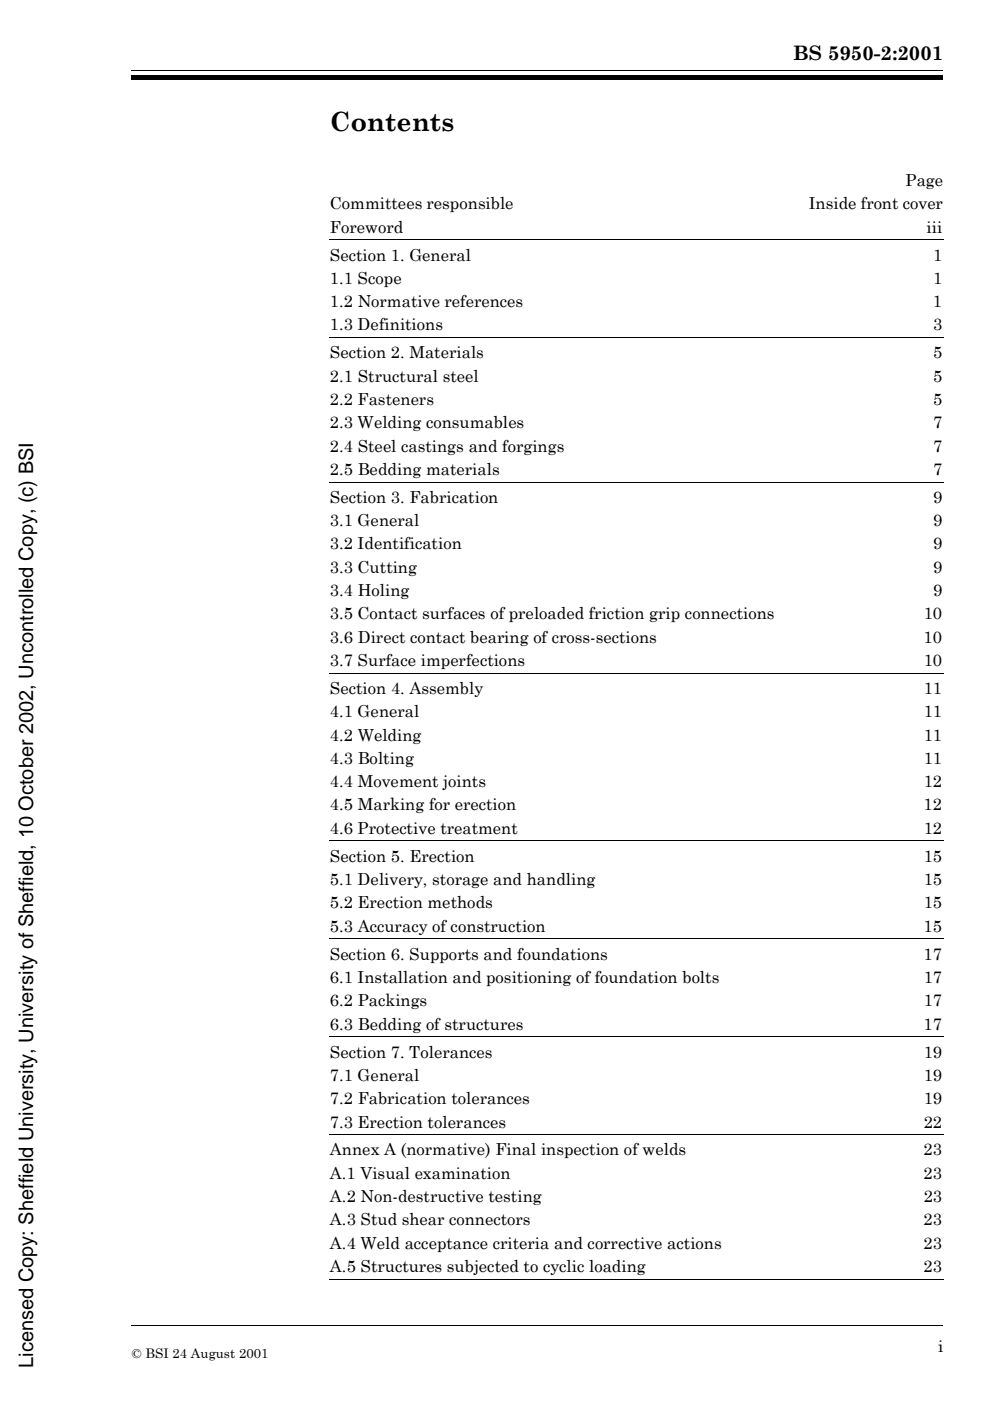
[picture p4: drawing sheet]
<svg xmlns="http://www.w3.org/2000/svg" width="210mm" height="297mm" viewBox="0 0 210 297" stroke-linecap="round" stroke-linejoin="round" font-family="sans-serif">
<defs><g id="words">
<text font-size="5.6" x="69.9" y="27.8">Contents</text>
<g font-size="4.2">
<text x="168.2" y="12.8">BS 5950-2:2001</text>
<text x="7.1" y="290" transform="rotate(-90 7.1 290)">Licensed Copy: Sheffield University, University of Sheffield, 10 October 2002, Uncontrolled Copy, (c) BSI</text>
</g>
<g font-size="3.5">
<text x="192" y="39.4">Page</text>
<text x="69.9" y="44.4">Committees responsible</text>
<text x="171.5" y="44.4">Inside front cover</text>
<text x="69.9" y="49.3">Foreword</text>
<text x="196.4" y="49.3">iii</text>
<text x="69.9" y="55.2">Section 1. General</text>
<text x="197.8" y="55.2">1</text>
<text x="69.9" y="60.2">1.1 Scope</text>
<text x="69.9" y="65.1">1.2 Normative references</text>
<text x="197.8" y="65.1">1</text>
<text x="197.8" y="60.2">1</text>
<text x="69.9" y="70.1">1.3 Definitions</text>
<text x="197.8" y="70.1">3</text>
<text x="69.9" y="76">Section 2. Materials</text>
<text x="197.9" y="76">5</text>
<text x="69.9" y="80.9">2.1 Structural steel</text>
<text x="197.8" y="80.9">5</text>
<text x="69.9" y="85.9">2.2 Fasteners</text>
<text x="197.8" y="85.9">5</text>
<text x="69.9" y="90.8">2.3 Welding consumables</text>
<text x="69.9" y="95.8">2.4 Steel castings and forgings</text>
<text x="197.8" y="90.8">7</text>
<text x="197.8" y="95.8">7</text>
<text x="69.9" y="100.7">2.5 Bedding materials</text>
<text x="197.8" y="100.7">7</text>
<text x="69.9" y="106.6">Section 3. Fabrication</text>
<text x="197.8" y="106.6">9</text>
<text x="69.9" y="111.6">3.1 General</text>
<text x="197.8" y="111.6">9</text>
<text x="69.9" y="116.5">3.2 Identification</text>
<text x="197.8" y="116.5">9</text>
<text x="69.9" y="121.5">3.3 Cutting</text>
<text x="197.8" y="121.5">9</text>
<text x="69.9" y="126.4">3.4 Holing</text>
<text x="69.9" y="131.3">3.5 Contact surfaces of preloaded friction grip connections</text>
<text x="195.8" y="131.3">10</text>
<text x="197.8" y="126.4">9</text>
<text x="69.9" y="136.3">3.6 Direct contact bearing of cross-sections</text>
<text x="195.8" y="136.3">10</text>
<text x="69.9" y="141.2">3.7 Surface imperfections</text>
<text x="195.9" y="141.2">10</text>
<text x="69.9" y="147.2">Section 4. Assembly</text>
<text x="195.8" y="147.2">11</text>
<text x="69.9" y="152.1">4.1 General</text>
<text x="195.9" y="152.1">11</text>
<text x="69.9" y="157">4.2 Welding</text>
<text x="69.9" y="162">4.3 Bolting</text>
<text x="195.8" y="162">11</text>
<text x="195.8" y="157">11</text>
<text x="69.9" y="166.9">4.4 Movement joints</text>
<text x="195.8" y="166.9">12</text>
<text x="69.9" y="171.8">4.5 Marking for erection</text>
<text x="195.8" y="171.8">12</text>
<text x="69.9" y="176.8">4.6 Protective treatment</text>
<text x="195.9" y="176.8">12</text>
<text x="69.9" y="182.7">Section 5. Erection</text>
<text x="195.9" y="182.7">15</text>
<text x="69.9" y="187.7">5.1 Delivery, storage and handling</text>
<text x="195.9" y="187.7">15</text>
<text x="69.9" y="192.6">5.2 Erection methods</text>
<text x="69.9" y="197.5">5.3 Accuracy of construction</text>
<text x="195.8" y="197.5">15</text>
<text x="195.9" y="192.6">15</text>
<text x="69.9" y="203.5">Section 6. Supports and foundations</text>
<text x="195.8" y="203.5">17</text>
<text x="69.9" y="208.4">6.1 Installation and positioning of foundation bolts</text>
<text x="195.9" y="208.4">17</text>
<text x="69.9" y="213.4">6.2 Packings</text>
<text x="195.8" y="213.4">17</text>
<text x="69.9" y="218.3">6.3 Bedding of structures</text>
<text x="195.8" y="218.3">17</text>
<text x="69.9" y="224.2">Section 7. Tolerances</text>
<text x="195.9" y="224.2">19</text>
<text x="69.9" y="229.2">7.1 General</text>
<text x="195.9" y="229.2">19</text>
<text x="69.9" y="234.1">7.2 Fabrication tolerances</text>
<text x="69.9" y="239.1">7.3 Erection tolerances</text>
<text x="195.9" y="234.1">19</text>
<text x="195.9" y="239.1">22</text>
<text x="69.9" y="245">Annex A (normative) Final inspection of welds</text>
<text x="195.8" y="245">23</text>
<text x="69.9" y="249.9">A.1 Visual examination</text>
<text x="195.8" y="249.9">23</text>
<text x="69.9" y="254.9">A.2 Non-destructive testing</text>
<text x="195.8" y="254.9">23</text>
<text x="69.9" y="259.8">A.3 Stud shear connectors</text>
<text x="195.8" y="259.8">23</text>
<text x="69.9" y="264.8">A.4 Weld acceptance criteria and corrective actions</text>
<text x="69.9" y="269.7">A.5 Structures subjected to cyclic loading</text>
<text x="195.8" y="269.7">23</text>
<text x="195.8" y="264.8">23</text>
<text x="198.9" y="286.7">i</text>
</g>
<text font-size="2.8" x="28" y="287.9">© BSI 24 August 2001</text>
</g></defs>
<g fill="#fff" stroke="#fff" stroke-width=".21">
<path d="M75.9 242.5h11.4a2.89 2.89 0 0 1 2.9 2.6h-6.2a1.17 1.17 0 0 0-1-1.5h-1.3v1.5h-5.8z"/>
<path d="M75.9 245.9h5.8v1.6a2.01 2.01 0 0 0 2.1-.5l.2-1.1 3.6 2.7h-11.7z"/>
<path d="M75.8 249.4h11.7a2.9 2.9 0 0 1 3 2.8h-6a1.22 1.22 0 0 0-1.4-1.4h-1.4v1.4h-5.8z"/>
<path d="M75.9 253h5.8v1.4h1.5a1.19 1.19 0 0 0 1.2-1.4h6.1a4 4 0 0 1-4.3 2.7h-10.3z"/>
<path d="M83.9 245.9h6.3a3 3 0 0 1-2.8 2.7z"/>
</g>
<path d="M28 15h172M69.9 50.8h130.1M69.9 71.6h130.1M69.9 102.2h130.1M69.9 142.7h130.1M69.9 178.3h130.1M69.9 199.1h130.1M69.9 219.8h130.1M69.9 240.6h130.1M69.9 271.2h130.1M28 281.1h172" fill="none" stroke="#000" stroke-width=".21"/>
<path d="M28 16h172v1.1h-172zM69.9 50.8v.1zM69.9 71.5v.2zM69.9 102.2v.1zM69.9 142.7v.1zM69.9 178.2v.2zM69.9 199v.1zM69.9 219.8v.1zM69.9 240.5v.2zM69.9 271.1v.2z" fill="#000"/>
<use href="#words"/>
</svg>
